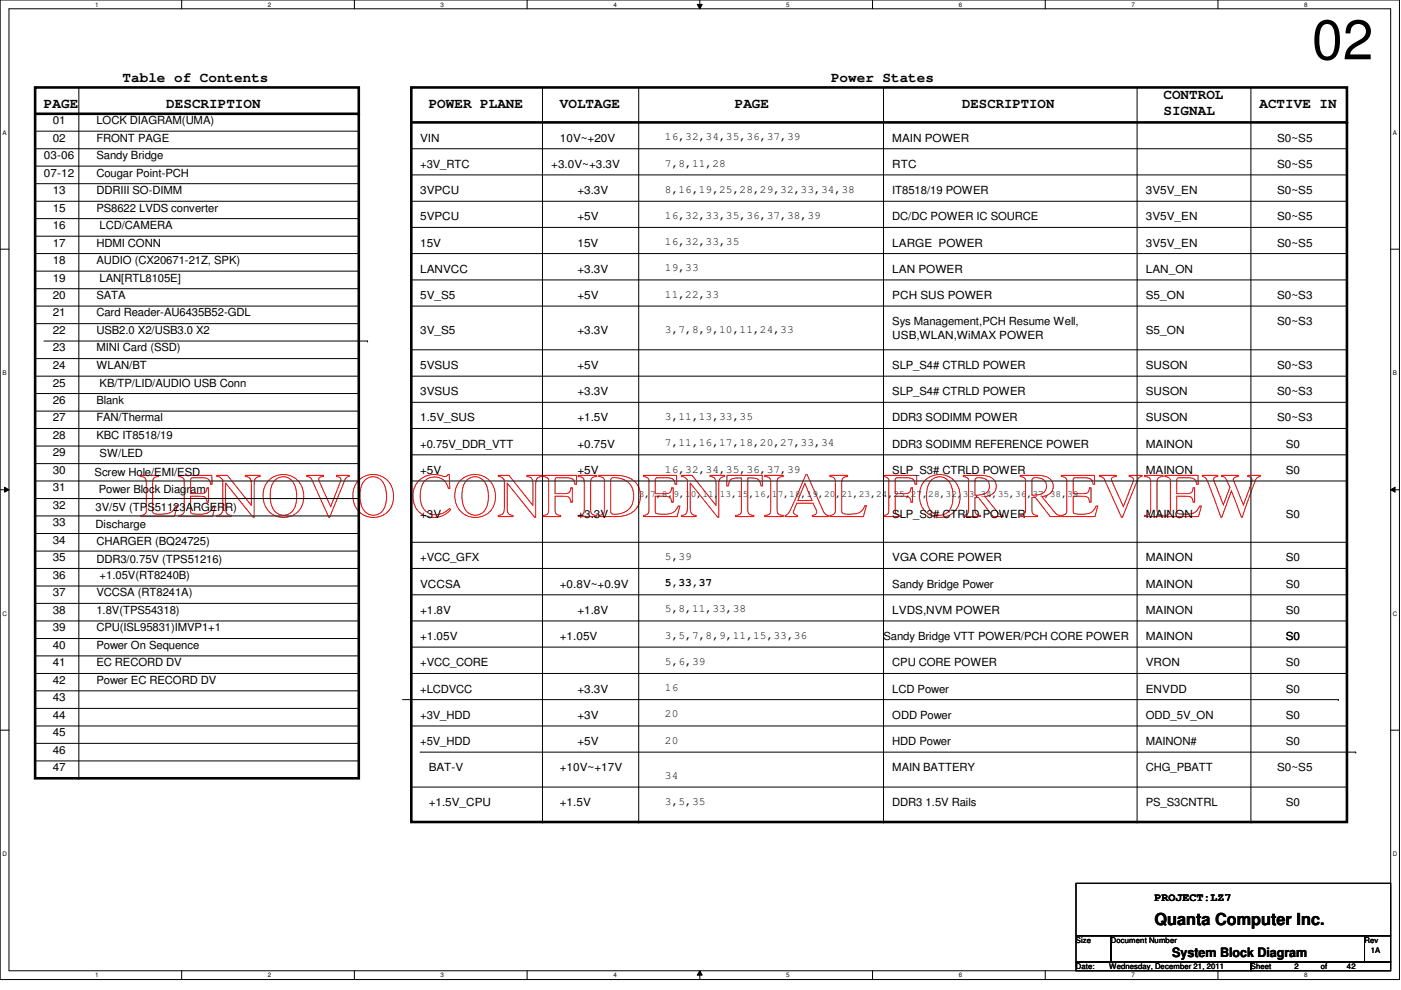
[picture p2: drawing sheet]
<svg xmlns="http://www.w3.org/2000/svg" width="297mm" height="210mm" viewBox="0 0 297 210" stroke-linecap="round" stroke-linejoin="round" font-family="sans-serif">
<defs><g id="words">
<text font-size="13.2" fill="#f00" x="29.7" y="109.5">LENOVO CONFIDENTIAL FOR REVIEW</text>
<text font-size="11.9" x="278.2" y="12.6">02</text>
<text font-size="3.5" x="244.8" y="196.1">Quanta Computer Inc.</text>
<g font-size="3">
<text x="26" y="17.3">Table of Contents</text>
<text x="176.2" y="17.3">Power States</text>
<text x="9.3" y="22.9">PAGE</text>
<text x="35.3" y="22.9">DESCRIPTION</text>
<text x="90.9" y="22.9">POWER PLANE</text>
<text x="118.7" y="22.9">VOLTAGE</text>
<text x="155.8" y="22.9">PAGE</text>
<text x="204" y="22.9">DESCRIPTION</text>
<text x="246.7" y="21">CONTROL</text>
<text x="267" y="22.9">ACTIVE IN</text>
<text x="246.7" y="24.3">SIGNAL</text>
</g>
<text font-size="2.8" x="248.5" y="202.9">System Block Diagram</text>
<g font-size="2.4">
<text x="11.2" y="26.3">01</text>
<text x="20.4" y="26.3">LOCK DIAGRAM(UMA)</text>
<text x="141" y="29.7">16,32,34,35,36,37,39</text>
<text x="9.3" y="33.7">03-06</text>
<text x="11.2" y="30">02</text>
<text x="20.4" y="30">FRONT PAGE</text>
<text x="20.4" y="33.7">Sandy Bridge</text>
<text x="89.1" y="35.6">+3V_RTC</text>
<text x="89.1" y="30">VIN</text>
<text x="116.9" y="35.6">+3.0V~+3.3V</text>
<text x="118.7" y="30">10V~+20V</text>
<text x="141" y="35.3">7,8,11,28</text>
<text x="189.2" y="30">MAIN POWER</text>
<text x="189.2" y="35.6">RTC</text>
<text x="270.8" y="30">S0~S5</text>
<text x="270.8" y="35.6">S0~S5</text>
<text x="9.3" y="37.4">07-12</text>
<text x="11.2" y="41.1">13</text>
<text x="20.4" y="41.1">DDRIII SO-DIMM</text>
<text x="20.4" y="37.4">Cougar Point-PCH</text>
<text x="89.1" y="41.1">3VPCU</text>
<text x="122.4" y="41.1">+3.3V</text>
<text x="141" y="40.9">8,16,19,25,28,29,32,33,34,38</text>
<text x="189.2" y="41.1">IT8518/19 POWER</text>
<text x="242.9" y="41.1">3V5V_EN</text>
<text x="270.8" y="41.1">S0~S5</text>
<text x="11.2" y="44.9">15</text>
<text x="20.4" y="44.9">PS8622 LVDS converter</text>
<text x="89.1" y="46.7">5VPCU</text>
<text x="122.4" y="46.7">+5V</text>
<text x="141" y="46.4">16,32,33,35,36,37,38,39</text>
<text x="189.2" y="46.7">DC/DC POWER IC SOURCE</text>
<text x="242.9" y="46.7">3V5V_EN</text>
<text x="270.8" y="46.7">S0~S5</text>
<text x="11.2" y="48.6">16</text>
<text x="11.2" y="52.3">17</text>
<text x="20.4" y="52.3">HDMI CONN</text>
<text x="21.1" y="48.6">LCD/CAMERA</text>
<text x="89.1" y="52.3">15V</text>
<text x="122.4" y="52.3">15V</text>
<text x="141" y="52">16,32,33,35</text>
<text x="189.2" y="52.3">LARGE POWER</text>
<text x="242.9" y="52.3">3V5V_EN</text>
<text x="270.8" y="52.3">S0~S5</text>
<text x="11.2" y="56">18</text>
<text x="11.2" y="59.7">19</text>
<text x="20.4" y="56">AUDIO (CX20671-21Z, SPK)</text>
<text x="21.1" y="59.7">LAN[RTL8105E]</text>
<text x="89.1" y="57.8">LANVCC</text>
<text x="122.4" y="57.8">+3.3V</text>
<text x="141" y="57.5">19,33</text>
<text x="189.2" y="57.8">LAN POWER</text>
<text x="242.9" y="57.8">LAN_ON</text>
<text x="11.2" y="63.4">20</text>
<text x="20.4" y="63.4">SATA</text>
<text x="89.1" y="63.4">5V_S5</text>
<text x="122.4" y="63.4">+5V</text>
<text x="141" y="63.1">11,22,33</text>
<text x="189.2" y="63.4">PCH SUS POWER</text>
<text x="242.9" y="63.4">S5_ON</text>
<text x="270.8" y="63.4">S0~S3</text>
<text x="11.2" y="67.1">21</text>
<text x="11.2" y="70.8">22</text>
<text x="20.4" y="67.1">Card Reader-AU6435B52-GDL</text>
<text x="20.4" y="70.8">USB2.0 X2/USB3.0 X2</text>
<text x="89.1" y="70.8">3V_S5</text>
<text x="122.4" y="70.8">+3.3V</text>
<text x="141" y="70.5">3,7,8,9,10,11,24,33</text>
<text x="189.2" y="69">Sys Management,PCH Resume Well,</text>
<text x="189.2" y="71.8">USB,WLAN,WiMAX POWER</text>
<text x="242.9" y="70.8">S5_ON</text>
<text x="270.8" y="69">S0~S3</text>
<text x="11.2" y="74.5">23</text>
<text x="20.4" y="74.5">MINI Card (SSD)</text>
<text x="11.2" y="78.2">24</text>
<text x="11.2" y="82">25</text>
<text x="20.4" y="78.2">WLAN/BT</text>
<text x="21.1" y="82">KB/TP/LID/AUDIO USB Conn</text>
<text x="89.1" y="78.2">5VSUS</text>
<text x="89.1" y="83.8">3VSUS</text>
<text x="122.4" y="83.8">+3.3V</text>
<text x="122.4" y="78.2">+5V</text>
<text x="189.2" y="78.2">SLP_S4# CTRLD POWER</text>
<text x="189.2" y="83.8">SLP_S4# CTRLD POWER</text>
<text x="242.9" y="78.2">SUSON</text>
<text x="242.9" y="83.8">SUSON</text>
<text x="270.8" y="78.2">S0~S3</text>
<text x="270.8" y="83.8">S0~S3</text>
<text x="11.2" y="85.6">26</text>
<text x="11.2" y="89.4">27</text>
<text x="20.4" y="85.6">Blank</text>
<text x="20.4" y="89.4">FAN/Thermal</text>
<text x="89.1" y="89.4">1.5V_SUS</text>
<text x="122.4" y="89.4">+1.5V</text>
<text x="141" y="89.1">3,11,13,33,35</text>
<text x="189.2" y="89.4">DDR3 SODIMM POWER</text>
<text x="242.9" y="89.4">SUSON</text>
<text x="270.8" y="89.4">S0~S3</text>
<text x="11.2" y="93">28</text>
<text x="20.4" y="93">KBC IT8518/19</text>
<text x="89.1" y="94.9">+0.75V_DDR_VTT</text>
<text x="122.4" y="94.9">+0.75V</text>
<text x="141" y="94.6">7,11,16,17,18,20,27,33,34</text>
<text x="189.2" y="94.9">DDR3 SODIMM REFERENCE POWER</text>
<text x="242.9" y="94.9">MAINON</text>
<text x="272.6" y="94.9">S0</text>
<text x="11.2" y="100.5">30</text>
<text x="11.2" y="96.8">29</text>
<text x="20.1" y="100.8">Screw Hole/EMI/ESD</text>
<text x="21.1" y="96.9">SW/LED</text>
<text x="89.1" y="100.5">+5V</text>
<text x="122.4" y="100.5">+5V</text>
<text x="141" y="100.2">16,32,34,35,36,37,39</text>
<text x="189.2" y="100.5">SLP_S3# CTRLD POWER</text>
<text x="242.9" y="100.5">MAINON</text>
<text x="272.6" y="100.5">S0</text>
<text x="11.2" y="104.2">31</text>
<text x="11.2" y="107.9">32</text>
<text x="21" y="104.6">Power Block Diagram</text>
<text x="11.2" y="111.6">33</text>
<text x="20.3" y="108.3">3V/5V (TPS51123ARGERR)</text>
<text x="20.3" y="112">Discharge</text>
<text x="89.1" y="109.8">+3V</text>
<text x="122.4" y="109.8">+3.3V</text>
<text x="189.2" y="109.8">SLP_S3# CTRLD POWER</text>
<text x="242.9" y="109.8">MAINON</text>
<text x="272.6" y="109.8">S0</text>
<text x="11.2" y="115.3">34</text>
<text x="11.2" y="119">35</text>
<text x="20.4" y="115.5">CHARGER (BQ24725)</text>
<text x="20.4" y="119.4">DDR3/0.75V (TPS51216)</text>
<text x="89.1" y="119">+VCC_GFX</text>
<text x="141" y="118.7">5,39</text>
<text x="189.2" y="119">VGA CORE POWER</text>
<text x="242.9" y="119">MAINON</text>
<text x="272.6" y="119">S0</text>
<text x="11.2" y="122.7">36</text>
<text x="21.1" y="122.7">+1.05V(RT8240B)</text>
<text x="89.1" y="124.6">VCCSA</text>
<text x="118.7" y="124.6">+0.8V~+0.9V</text>
<text x="141" y="124.3">5,33,37</text>
<text x="189.2" y="124.6">Sandy Bridge Power</text>
<text x="242.9" y="124.6">MAINON</text>
<text x="272.6" y="124.6">S0</text>
<text x="11.2" y="130.1">38</text>
<text x="11.2" y="126.4">37</text>
<text x="20.4" y="130.1">1.8V(TPS54318)</text>
<text x="20.4" y="126.4">VCCSA (RT8241A)</text>
<text x="89.1" y="130.1">+1.8V</text>
<text x="122.4" y="130.1">+1.8V</text>
<text x="141" y="129.8">5,8,11,33,38</text>
<text x="189.2" y="130.1">LVDS,NVM POWER</text>
<text x="242.9" y="130.1">MAINON</text>
<text x="272.6" y="130.1">S0</text>
<text x="11.2" y="133.9">39</text>
<text x="11.2" y="137.6">40</text>
<text x="20.4" y="137.6">Power On Sequence</text>
<text x="20.4" y="133.9">CPU(ISL95831)IMVP1+1</text>
<text x="89.1" y="135.7">+1.05V</text>
<text x="118.7" y="135.7">+1.05V</text>
<text x="141" y="135.4">3,5,7,8,9,11,15,33,36</text>
<text x="187.3" y="135.7">Sandy Bridge VTT POWER/PCH CORE POWER</text>
<text x="242.9" y="135.7">MAINON</text>
<text x="272.6" y="135.7">S0</text>
<text x="11.2" y="141.3">41</text>
<text x="20.4" y="141.3">EC RECORD DV</text>
<text x="89.1" y="141.3">+VCC_CORE</text>
<text x="141" y="141">5,6,39</text>
<text x="189.2" y="141.3">CPU CORE POWER</text>
<text x="242.9" y="141.3">VRON</text>
<text x="272.6" y="141.3">S0</text>
<text x="11.2" y="145">42</text>
<text x="11.2" y="148.7">43</text>
<text x="20.4" y="145">Power EC RECORD DV</text>
<text x="89.1" y="146.9">+LCDVCC</text>
<text x="122.4" y="146.9">+3.3V</text>
<text x="141" y="146.6">16</text>
<text x="189.2" y="146.9">LCD Power</text>
<text x="242.9" y="146.9">ENVDD</text>
<text x="272.6" y="146.9">S0</text>
<text x="11.2" y="152.4">44</text>
<text x="89.1" y="152.4">+3V_HDD</text>
<text x="122.4" y="152.4">+3V</text>
<text x="141" y="152.1">20</text>
<text x="189.2" y="152.4">ODD Power</text>
<text x="242.9" y="152.4">ODD_5V_ON</text>
<text x="272.6" y="152.4">S0</text>
<text x="11.2" y="156.1">45</text>
<text x="11.2" y="159.8">46</text>
<text x="89.1" y="157.9">+5V_HDD</text>
<text x="122.4" y="157.9">+5V</text>
<text x="141" y="157.6">20</text>
<text x="189.2" y="157.9">HDD Power</text>
<text x="242.9" y="157.9">MAINON#</text>
<text x="272.6" y="157.9">S0</text>
<text x="11.2" y="163.5">47</text>
<text x="90.9" y="163.5">BAT-V</text>
<text x="118.7" y="163.5">+10V~+17V</text>
<text x="141" y="165.1">34</text>
<text x="189.2" y="163.5">MAIN BATTERY</text>
<text x="242.9" y="163.5">CHG_PBATT</text>
<text x="270.8" y="163.5">S0~S5</text>
<text x="90.9" y="170.9">+1.5V_CPU</text>
<text x="118.7" y="170.9">+1.5V</text>
<text x="141" y="170.6">3,5,35</text>
<text x="189.2" y="170.9">DDR3 1.5V Rails</text>
<text x="242.9" y="170.9">PS_S3CNTRL</text>
<text x="272.6" y="170.9">S0</text>
<text x="244.8" y="191.1">PROJECT:LZ7</text>
</g>
<text font-size="2" x="135.4" y="105.4">3,7,8,9,10,11,13,15,16,17,18,19,20,21,23,24,25,27,28,32,33,34,35,36,37,38,39</text>
<g font-size="1.7">
<text x="228.1" y="199.9">Size</text>
<text x="235.5" y="199.9">Document Number</text>
<text x="289.3" y="199.9">Rev</text>
<text x="290.6" y="202.1">1A</text>
<text x="228.1" y="205.4">Date:</text>
<text x="235.2" y="205.4">Wednesday, December 21, 2011</text>
<text x="265.2" y="205.4">Sheet</text>
<text x="274.5" y="205.4">2</text>
<text x="280" y="205.4">of</text>
<text x="285.6" y="205.4">42</text>
</g>
<g font-size="1.3">
<text x="20.2" y="1.4">1</text>
<text x="56.8" y="1.4">2</text>
<text x="93.4" y="1.4">3</text>
<text x="130" y="1.4">4</text>
<text x="166.7" y="1.4">5</text>
<text x="203.3" y="1.4">6</text>
<text x="239.9" y="1.4">7</text>
<text x="276.5" y="1.4">8</text>
<text x=".5" y="28.5">A</text>
<text x="295.3" y="28.5">A</text>
<text x=".5" y="79.5">B</text>
<text x="295.3" y="79.5">B</text>
<text x=".5" y="130.5">C</text>
<text x="295.3" y="130.5">C</text>
<text x=".5" y="181.5">D</text>
<text x="295.3" y="181.5">D</text>
<text x="20.2" y="207.2">1</text>
<text x="56.8" y="207.2">2</text>
<text x="93.4" y="207.2">3</text>
<text x="130" y="207.2">4</text>
<text x="166.7" y="207.2">5</text>
<text x="203.3" y="207.2">6</text>
<text x="239.9" y="207.2">7</text>
<text x="276.5" y="207.2">8</text>
</g>
</g></defs>
<path d="M0 0h296.7v207.7h-296.7zM1.9 1.9h292.9v203.9h-292.9z" fill="none" stroke="#000" stroke-width=".21"/>
<g fill="#fff">
<path d="M20.2 .2h.7v1.5h-.7z"/>
<path d="M20.2 206h.7v1.5h-.7z"/>
</g>
<path d="M38.5 0v1.9M38.5 205.8v1.9" fill="none" stroke="#000" stroke-width=".21"/>
<g fill="#fff">
<path d="M56.8 .2h.7v1.5h-.7z"/>
<path d="M56.8 206h.7v1.5h-.7z"/>
</g>
<path d="M75.1 0v1.9M75.1 205.8v1.9" fill="none" stroke="#000" stroke-width=".21"/>
<g fill="#fff">
<path d="M93.4 .2h.7v1.5h-.7z"/>
<path d="M93.4 206h.7v1.5h-.7z"/>
</g>
<path d="M111.8 0v1.9M111.8 205.8v1.9" fill="none" stroke="#000" stroke-width=".21"/>
<g fill="#fff">
<path d="M130 .2h.8v1.5h-.8z"/>
<path d="M130 206h.8v1.5h-.8z"/>
</g>
<path d="M147.8 .9h1.1l-.5 1zM148.4 0v1.9M148.4 205.8l.5 1h-1.1zM148.4 205.8v1.9" fill="none" stroke="#000" stroke-width=".21"/>
<path d="M147.8 .9h1.1l-.5 1zM148.4 205.8l.5 1h-1.1z" fill="#000"/>
<g fill="#fff">
<path d="M166.7 .2h.7v1.5h-.7z"/>
<path d="M166.7 206h.7v1.5h-.7z"/>
</g>
<path d="M185 0v1.9M185 205.8v1.9" fill="none" stroke="#000" stroke-width=".21"/>
<g fill="#fff">
<path d="M203.3 .2h.7v1.5h-.7z"/>
<path d="M203.3 206h.7v1.5h-.7z"/>
</g>
<path d="M221.6 0v1.9M221.6 205.8v1.9" fill="none" stroke="#000" stroke-width=".21"/>
<g fill="#fff">
<path d="M239.9 .2h.7v1.5h-.7z"/>
<path d="M239.9 206h.7v1.5h-.7z"/>
</g>
<path d="M258.2 0v1.9M258.2 205.8v1.9" fill="none" stroke="#000" stroke-width=".21"/>
<g fill="#fff">
<path d="M276.5 .2h.7v1.5h-.7z"/>
<path d="M276.5 206h.7v1.5h-.7z"/>
<path d="M.5 27.3h.8v1.5h-.8z"/>
<path d="M295.3 27.3h.8v1.5h-.8z"/>
<path d="M.5 78.3h.9v1.5h-.9z"/>
<path d="M295.3 78.3h.9v1.5h-.9z"/>
</g>
<path d="M0 52.8h1.9M294.8 52.8h1.9" fill="none" stroke="#000" stroke-width=".21"/>
<g fill="#fff">
<path d="M.5 129.3h.9v1.5h-.9z"/>
<path d="M295.3 129.3h.9v1.5h-.9z"/>
</g>
<path d="M0 103.8h1.9M1 103.3l.9 .5-.9 .6zM294.8 103.8l1-.5v1.1zM294.8 103.8h1.9" fill="none" stroke="#000" stroke-width=".21"/>
<path d="M1 103.3l.9 .5-.9 .6zM294.8 103.8l1-.5v1.1z" fill="#000"/>
<g fill="#fff">
<path d="M.5 180.3h.9v1.5h-.9z"/>
<path d="M295.3 180.3h.9v1.5h-.9z"/>
</g>
<g fill="none" stroke="#000" stroke-width=".21">
<path d="M16.7 18.5v146.5M115 18.5v155.8M135.4 18.5v155.8M187.3 18.5v155.8M241.1 18.5v155.8M265.2 18.5v155.8M7.4 38.9h68.7M7.4 35.2h68.7M7.4 31.5h68.7M7.4 27.8h68.7M76.1 38.9h.1M76.1 35.2h.1"/>
<path d="M76.1 31.5h.1M76.1 27.8h.1M87.2 31.5h198.4M87.2 37.1h198.4M285.6 37.1h.1M285.6 31.5h.1M7.4 53.8h68.7M7.4 57.5h68.7M7.4 50.1h68.7M7.4 46.4h68.7M7.4 42.7h68.7M76.1 53.8h.1"/>
<path d="M76.1 57.5h.1M76.1 50.1h.1M76.1 46.4h.1M76.1 42.7h.1M87.2 53.8h198.4M87.2 42.7h198.4M87.2 48.2h198.4M87.2 59.4h198.4M285.6 42.7h.1M285.6 48.2h.1M285.6 53.8h.1M285.6 59.4h.1"/>
<path d="M7.4 79.8h68.7M7.4 76h68.7M7.4 68.6h68.7M7.4 64.9h68.7M7.4 61.2h68.7M9.3 72.3h68.6M76.1 79.8h.1M76.1 76h.1M76.1 68.6h.1M76.1 64.9h.1M76.1 61.2h.1M77.9 72.3h.1"/>
<path d="M87.2 79.8h198.4M87.2 64.9h198.4M87.2 74.2h198.4M285.6 64.9h.1M285.6 74.2h.1M285.6 79.8h.1M7.4 98.3h68.7M7.4 94.6h68.7M7.4 90.8h68.7M7.4 87.2h68.7M7.4 83.4h68.7M76.1 98.3h.1"/>
<path d="M76.1 94.6h.1M76.1 90.8h.1M76.1 87.2h.1M76.1 83.4h.1M87.2 90.8h198.4M87.2 85.3h198.4M87.2 96.4h198.4M285.6 85.3h.1M285.6 90.8h.1M285.6 96.4h.1M7.4 113.1h68.7M7.4 109.4h68.7"/>
<path d="M7.4 102h68.7M7.4 105.7h68.7M7.4 116.8h68.7M76.1 113.1h.1M76.1 109.4h.1M76.1 102h.1M76.1 105.7h.1M76.1 116.8h.1M87.2 102h198.4M87.2 115h198.4M285.6 102h.1M285.6 115h.1"/>
<path d="M7.4 139.1h68.7M7.4 135.4h68.7M7.4 131.7h68.7M7.4 127.9h68.7M7.4 124.2h68.7M7.4 120.5h68.7M76.1 139.1h.1M76.1 135.4h.1M76.1 131.7h.1M76.1 127.9h.1M76.1 124.2h.1M76.1 120.5h.1"/>
<path d="M87.2 131.7h198.4M87.2 120.5h198.4M87.2 126.1h198.4M87.2 137.2h198.4M285.6 120.5h.1M285.6 126.1h.1M285.6 131.7h.1M285.6 137.2h.1M0 154.8h1.9M7.4 157.6h68.7M7.4 153.9h68.7M7.4 142.8h68.7"/>
<path d="M7.4 146.5h68.7M7.4 150.2h68.7M76.1 157.6h.1M76.1 153.9h.1M76.1 142.8h.1M76.1 146.5h.1M76.1 150.2h.1M85.3 148.3h198.5M87.2 153.9h198.4M87.2 142.8h198.4M89.1 159.5h198.3M283.8 148.3h.1"/>
<path d="M285.6 142.8h.1M285.6 153.9h.1M287.4 159.5h.1M294.8 154.8h1.9M7.4 161.3h68.7M16.7 165h.1M76.1 161.3h.1M87.2 166.9h198.4M115 174.3h.1M135.4 174.3h.1M187.3 174.3h.1M241.1 174.3h.1"/>
<path d="M265.2 174.3h.1M285.6 166.9h.1M228.1 187.3h66.7v11.1h-66.7zM228.1 198.4h7.4v5.6h-7.4zM235.5 198.4h53.8v5.6h-53.8zM289.3 198.4h5.5v5.6h-5.5zM228.1 204h37.1v1.8h-37.1zM265.2 204h29.6v1.8h-29.6z"/>
</g>
<path d="M7.4 18.5h68.7v146.5h-68.7zM87.2 18.5h198.4v155.8h-198.4zM7.4 24.1h68.7M87.2 26h198.4" fill="none" stroke="#000" stroke-width=".55"/>
<g fill="#000">
<circle cx="76.1" cy="24.1" r=".28"/>
<circle cx="285.6" cy="26" r=".28"/>
</g>
<use href="#words"/>
</svg>
